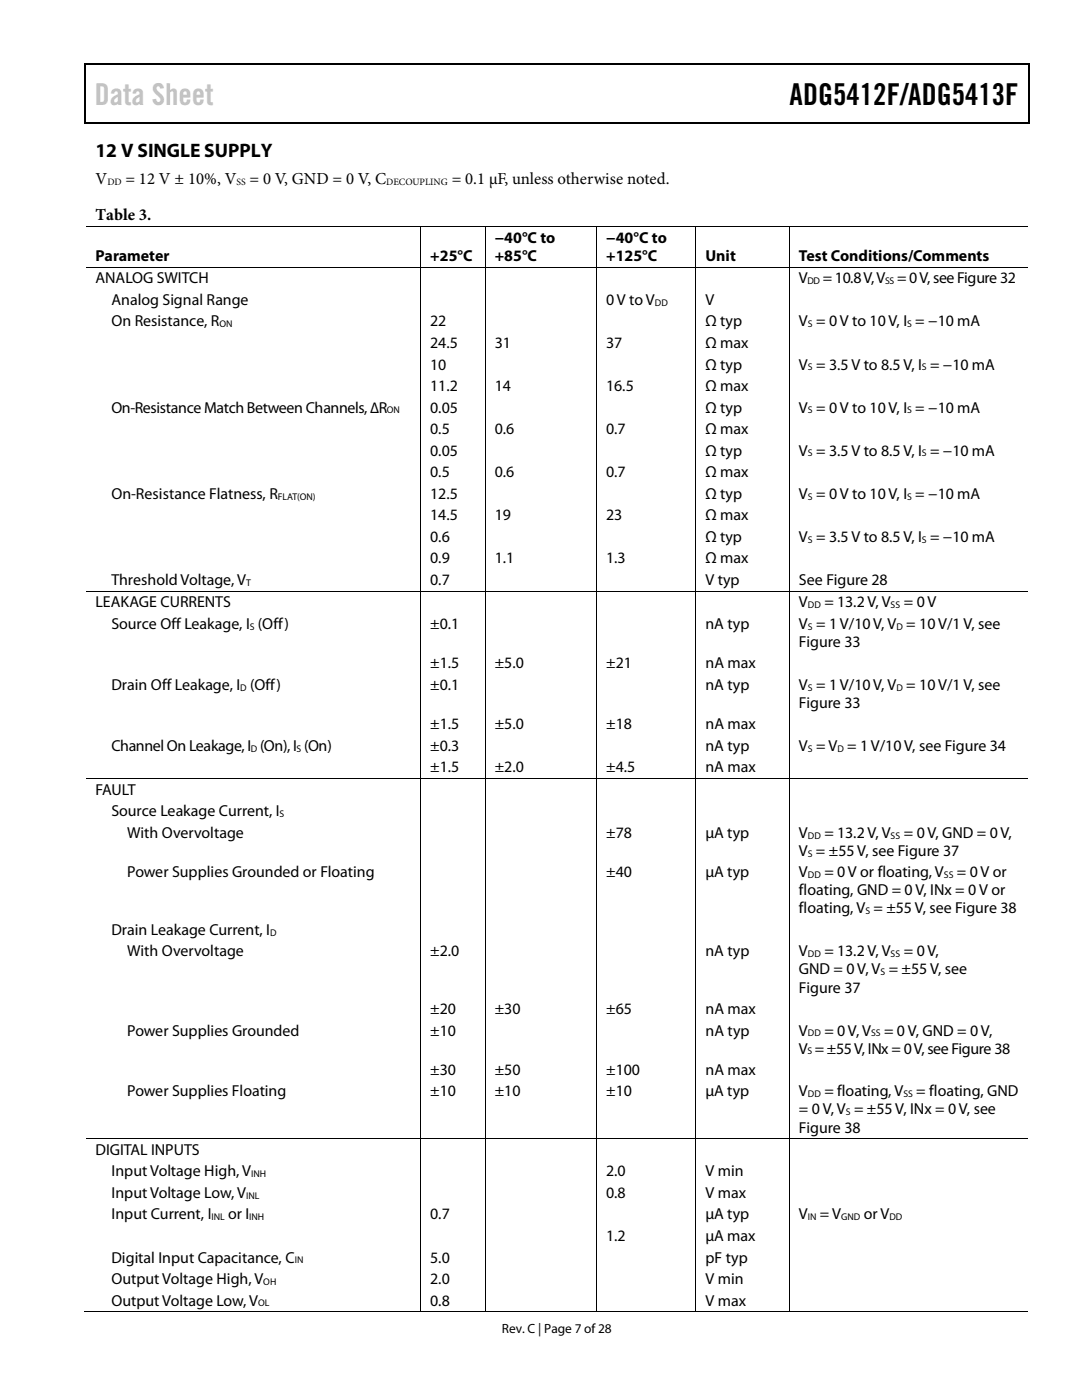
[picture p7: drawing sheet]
<svg xmlns="http://www.w3.org/2000/svg" width="216mm" height="279mm" viewBox="0 0 216 279" stroke-linecap="round" stroke-linejoin="round" font-family="sans-serif">
<defs><g id="words">
<text font-size="6" fill="#c1c1c1" x="18.9" y="20.9">Data Sheet</text>
<text font-size="6" x="157.6" y="20.9">ADG5412F/ADG5413F</text>
<text font-size="3.9" x="19" y="31.3">12 V SINGLE SUPPLY</text>
<g font-size="3.3">
<text x="19" y="36.8">V</text>
<text x="25.1" y="36.8">= 12 V ± 10%, V</text>
<text x="49.8" y="36.8">= 0 V, GND = 0 V, C</text>
<text x="90.1" y="36.8">= 0.1 µF, unless otherwise noted.</text>
<text x="19" y="43.9">Table 3.</text>
</g>
<g font-size="3.2">
<text x="19" y="52.1">Parameter</text>
<text x="85.9" y="52.1">+25°C</text>
<text x="98.7" y="48.4">−40°C to</text>
<text x="98.7" y="52.1">+85°C</text>
<text x="120.9" y="48.4">−40°C to</text>
<text x="120.9" y="52.1">+125°C</text>
<text x="140.8" y="52.1">Unit</text>
<text x="159.4" y="52.1">Test Conditions/Comments</text>
<text x="19" y="56.6">ANALOG SWITCH</text>
<text x="159.4" y="56.6">V</text>
<text x="164.2" y="56.6">= 10.8 V, V</text>
<text x="179" y="56.6">= 0 V, seeFigure 32</text>
<text x="22.2" y="60.9">Analog Signal Range</text>
<text x="22.2" y="65.2">On Resistance, R</text>
<text x="85.9" y="65.2">22</text>
<text x="120.9" y="60.9">0 V to V</text>
<text x="140.8" y="60.9">V</text>
<text x="140.8" y="65.2">Ω typ</text>
<text x="159.4" y="65.2">V = 0 V to 10 V, I = −10 mA</text>
<text x="85.9" y="69.5">24.5</text>
<text x="98.7" y="69.5">31</text>
<text x="120.9" y="69.5">37</text>
<text x="140.8" y="69.5">Ω max</text>
<text x="85.9" y="73.7">10</text>
<text x="140.8" y="73.7">Ω typ</text>
<text x="159.4" y="73.7">V = 3.5 V to 8.5 V, I = −10 mA</text>
<text x="22.2" y="82.3">On-Resistance Match Between Channels, ∆R</text>
<text x="85.9" y="82.3">0.05</text>
<text x="85.9" y="78.1">11.2</text>
<text x="98.7" y="78.1">14</text>
<text x="120.9" y="78.1">16.5</text>
<text x="140.8" y="78.1">Ω max</text>
<text x="140.8" y="82.3">Ω typ</text>
<text x="159.4" y="82.3">V = 0 V to 10 V, I = −10 mA</text>
<text x="85.9" y="86.7">0.5</text>
<text x="98.7" y="86.7">0.6</text>
<text x="120.9" y="86.7">0.7</text>
<text x="140.8" y="86.7">Ω max</text>
<text x="85.9" y="90.9">0.05</text>
<text x="85.9" y="95.2">0.5</text>
<text x="98.7" y="95.2">0.6</text>
<text x="120.9" y="95.2">0.7</text>
<text x="140.8" y="95.2">Ω max</text>
<text x="140.8" y="90.9">Ω typ</text>
<text x="159.4" y="90.9">V = 3.5 V to 8.5 V, I = −10 mA</text>
<text x="22.2" y="99.5">On-Resistance Flatness, R</text>
<text x="85.9" y="99.5">12.5</text>
<text x="140.8" y="99.5">Ω typ</text>
<text x="159.4" y="99.5">V = 0 V to 10 V, I = −10 mA</text>
<text x="85.9" y="103.8">14.5</text>
<text x="98.7" y="103.8">19</text>
<text x="120.9" y="103.8">23</text>
<text x="140.8" y="103.8">Ω max</text>
<text x="85.9" y="108.1">0.6</text>
<text x="85.9" y="112.4">0.9</text>
<text x="98.7" y="112.4">1.1</text>
<text x="120.9" y="112.4">1.3</text>
<text x="140.8" y="108.1">Ω typ</text>
<text x="140.8" y="112.4">Ω max</text>
<text x="159.4" y="108.1">V = 3.5 V to 8.5 V, I = −10 mA</text>
<text x="22.2" y="116.7">Threshold Voltage, V</text>
<text x="85.9" y="116.7">0.7</text>
<text x="140.8" y="116.7">V typ</text>
<text x="159.4" y="116.7">See Figure 28</text>
<text x="19" y="121.2">LEAKAGE CURRENTS</text>
<text x="22.2" y="125.5">Source Off Leakage, I (Off)</text>
<text x="85.9" y="125.5">±0.1</text>
<text x="140.8" y="125.5">nA typ</text>
<text x="159.4" y="121.2">V</text>
<text x="159.4" y="125.5">V = 1 V/10 V, V = 10 V/1 V, see</text>
<text x="164.5" y="121.2">= 13.2 V, V</text>
<text x="180.3" y="121.2">= 0 V</text>
<text x="159.4" y="129.1">Figure 33</text>
<text x="22.2" y="137.7">Drain Off Leakage, I (Off)</text>
<text x="85.9" y="137.7">±0.1</text>
<text x="85.9" y="133.4">±1.5</text>
<text x="98.7" y="133.4">±5.0</text>
<text x="120.9" y="133.4">±21</text>
<text x="140.8" y="137.7">nA typ</text>
<text x="140.8" y="133.4">nA max</text>
<text x="159.4" y="137.7">V = 1 V/10 V, V = 10 V/1 V, see</text>
<text x="159.4" y="141.3">Figure 33</text>
<text x="22.2" y="149.9">Channel On Leakage, I (On), I (On)</text>
<text x="85.9" y="145.5">±1.5</text>
<text x="85.9" y="149.9">±0.3</text>
<text x="98.7" y="145.5">±5.0</text>
<text x="120.9" y="145.5">±18</text>
<text x="140.8" y="149.9">nA typ</text>
<text x="140.8" y="145.5">nA max</text>
<text x="159.4" y="149.9">V = V = 1 V/10 V, see Figure 34</text>
<text x="85.9" y="154.1">±1.5</text>
<text x="98.7" y="154.1">±2.0</text>
<text x="120.9" y="154.1">±4.5</text>
<text x="140.8" y="154.1">nA max</text>
<text x="19" y="158.6">FAULT</text>
<text x="22.2" y="162.9">Source Leakage Current, I</text>
<text x="25.4" y="167.2">With Overvoltage</text>
<text x="120.9" y="167.2">±78</text>
<text x="140.8" y="167.2">µA typ</text>
<text x="159.4" y="167.2">V</text>
<text x="164.5" y="167.2">= 13.2 V, V</text>
<text x="180.3" y="167.2">= 0 V, GND = 0 V,</text>
<text x="159.4" y="170.8">V = ±55 V, see Figure 37</text>
<text x="25.4" y="175.1">Power Supplies Grounded or Floating</text>
<text x="120.9" y="175.1">±40</text>
<text x="140.8" y="175.1">µA typ</text>
<text x="159.4" y="175.1">V</text>
<text x="159.4" y="178.7">floating, GND = 0 V, INx = 0 V or</text>
<text x="164.5" y="175.1">= 0 V or floating, V</text>
<text x="190.9" y="175.1">= 0 V or</text>
<text x="159.4" y="182.3">floating, V = ±55 V, see Figure 38</text>
<text x="22.2" y="186.6">Drain Leakage Current, I</text>
<text x="25.4" y="190.9">With Overvoltage</text>
<text x="85.9" y="190.9">±2.0</text>
<text x="140.8" y="190.9">nA typ</text>
<text x="159.4" y="190.9">V</text>
<text x="164.5" y="190.9">= 13.2 V, V</text>
<text x="180.3" y="190.9">= 0 V,</text>
<text x="159.4" y="194.4">GND = 0 V, V = ±55 V, see</text>
<text x="85.9" y="202.4">±20</text>
<text x="98.7" y="202.4">±30</text>
<text x="120.9" y="202.4">±65</text>
<text x="140.8" y="202.4">nA max</text>
<text x="159.4" y="198.1">Figure 37</text>
<text x="25.4" y="206.7">Power Supplies Grounded</text>
<text x="85.9" y="206.7">±10</text>
<text x="140.8" y="206.7">nA typ</text>
<text x="159.4" y="206.7">V</text>
<text x="164.5" y="206.7">= 0 V, V</text>
<text x="176.4" y="206.7">= 0 V, GND = 0 V,</text>
<text x="85.9" y="214.5">±30</text>
<text x="98.7" y="214.5">±50</text>
<text x="120.9" y="214.5">±100</text>
<text x="140.8" y="214.5">nA max</text>
<text x="159.4" y="210.3">V = ±55 V, INx = 0 V, seeFigure 38</text>
<text x="25.4" y="218.8">Power Supplies Floating</text>
<text x="85.9" y="218.8">±10</text>
<text x="98.7" y="218.8">±10</text>
<text x="120.9" y="218.8">±10</text>
<text x="140.8" y="218.8">µA typ</text>
<text x="159.4" y="218.8">V</text>
<text x="164.5" y="218.8">= floating, V</text>
<text x="182.8" y="218.8">= floating, GND</text>
<text x="159.4" y="226">Figure 38</text>
<text x="159.4" y="222.4">= 0 V, V = ±55 V, INx = 0 V, see</text>
<text x="19" y="230.5">DIGITAL INPUTS</text>
<text x="22.2" y="234.8">Input Voltage High, V</text>
<text x="22.2" y="239.1">Input Voltage Low, V</text>
<text x="120.9" y="239.1">0.8</text>
<text x="120.9" y="234.8">2.0</text>
<text x="140.8" y="239.1">V max</text>
<text x="140.8" y="234.8">V min</text>
<text x="22.2" y="243.4">Input Current, I</text>
<text x="45.5" y="243.4">or I</text>
<text x="85.9" y="243.4">0.7</text>
<text x="140.8" y="243.4">µA typ</text>
<text x="159.4" y="243.4">V</text>
<text x="163.6" y="243.4">= V</text>
<text x="172.4" y="243.4">or V</text>
<text x="22.2" y="252">Digital Input Capacitance, C</text>
<text x="85.9" y="252">5.0</text>
<text x="120.9" y="247.7">1.2</text>
<text x="140.8" y="247.7">µA max</text>
<text x="140.8" y="252">pF typ</text>
<text x="22.2" y="256.3">Output Voltage High, V</text>
<text x="85.9" y="256.3">2.0</text>
<text x="140.8" y="256.3">V min</text>
<text x="22.2" y="260.6">Output Voltage Low, V</text>
<text x="85.9" y="260.6">0.8</text>
<text x="140.8" y="260.6">V max</text>
</g>
<text font-size="2.7" x="100.2" y="266">Rev. C | Page 7 of28</text>
<g font-size="1.9">
<text x="21.4" y="37">DD</text>
<text x="47.2" y="37">SS</text>
<text x="77" y="37">DECOUPLING</text>
<text x="161.1" y="56.7">DD</text>
<text x="176.6" y="56.7">SS</text>
<text x="43.8" y="65.3">ON</text>
<text x="130.7" y="61">DD</text>
<text x="161.2" y="65.3">S</text>
<text x="181" y="65.3">S</text>
<text x="161.2" y="73.9">S</text>
<text x="183.9" y="73.9">S</text>
<text x="77.2" y="82.5">ON</text>
<text x="161.2" y="82.5">S</text>
<text x="181" y="82.5">S</text>
<text x="161.2" y="91.1">S</text>
<text x="183.9" y="91.1">S</text>
<text x="55.5" y="99.7">FLAT(ON)</text>
<text x="161.2" y="99.7">S</text>
<text x="181" y="99.7">S</text>
<text x="161.2" y="108.3">S</text>
<text x="183.9" y="108.3">S</text>
<text x="49.1" y="116.9">T</text>
<text x="49.8" y="125.6">S</text>
<text x="161.2" y="121.4">DD</text>
<text x="161.2" y="125.6">S</text>
<text x="177.7" y="121.4">SS</text>
<text x="178.9" y="125.6">D</text>
<text x="47.9" y="137.8">D</text>
<text x="161.2" y="137.8">S</text>
<text x="178.9" y="137.8">D</text>
<text x="50.1" y="150">D</text>
<text x="59.2" y="150">S</text>
<text x="161.2" y="150">S</text>
<text x="167.1" y="150">D</text>
<text x="55.8" y="163.1">S</text>
<text x="161.2" y="167.4">DD</text>
<text x="177.7" y="167.4">SS</text>
<text x="161.2" y="171">S</text>
<text x="161.2" y="175.3">DD</text>
<text x="188.3" y="175.3">SS</text>
<text x="172.7" y="182.5">S</text>
<text x="53.9" y="186.8">D</text>
<text x="161.2" y="191.1">DD</text>
<text x="177.7" y="191.1">SS</text>
<text x="175.7" y="194.6">S</text>
<text x="161.2" y="206.8">DD</text>
<text x="173.8" y="206.8">SS</text>
<text x="161.1" y="210.4">S</text>
<text x="161.2" y="219">DD</text>
<text x="180.3" y="219">SS</text>
<text x="168.8" y="222.6">S</text>
<text x="49.1" y="239.3">INL</text>
<text x="50.1" y="234.9">INH</text>
<text x="42.2" y="243.5">INL</text>
<text x="49.7" y="243.5">INH</text>
<text x="161.2" y="243.5">IN</text>
<text x="167.9" y="243.5">GND</text>
<text x="177.5" y="243.5">DD</text>
<text x="52.5" y="256.5">OH</text>
<text x="58.8" y="252.1">IN</text>
<text x="51.5" y="260.7">OL</text>
</g>
</g></defs>
<g fill="#000">
<path d="M16.9 12.7h.2v1h-.2zM16.9 12.7h.2v.3h-.2zM82.5 12.7h.3v.3h-.3zM205.1 12.7h.3v1h-.3zM205.1 12.7h.3v.3h-.3zM16.9 24.4h.2v.2h-.2zM82.3 24.4h.2v.2h-.2zM205.1 24.4h.3v.2h-.3zM83.9 45.1h.1v.2h-.1zM83.9 53.3h.1v.1h-.1zM96.8 45.1h.1v.2h-.1zM96.8 53.3h.1v.1h-.1z"/>
<path d="M119 45.1h.2v.2h-.2zM119 53.3h.2v.1h-.2zM138.8 45.1h.1v.2h-.1zM138.8 53.3h.1v.1h-.1zM157.4 45.1h.2v.2h-.2zM157.4 53.3h.2v.1h-.2zM83.9 117.9h.1v.2h-.1zM96.8 117.9h.1v.2h-.1zM119 117.9h.2v.2h-.2zM138.8 117.9h.1v.2h-.1zM157.4 117.9h.2v.2h-.2zM83.9 155.3h.1v.2h-.1z"/>
<path d="M96.8 155.3h.1v.2h-.1zM119 155.3h.2v.2h-.2zM138.8 155.3h.1v.2h-.1zM157.4 155.3h.2v.2h-.2zM83.9 227.2h.1v.2h-.1zM96.8 227.2h.1v.2h-.1zM119 227.2h.2v.2h-.2zM138.8 227.2h.1v.2h-.1zM157.4 227.2h.2v.2h-.2zM83.9 261.7h.1v.2h-.1zM96.8 261.7h.1v.2h-.1zM119 261.7h.2v.2h-.2z"/>
<path d="M138.8 261.7h.1v.2h-.1zM157.4 261.7h.2v.2h-.2z"/>
</g>
<path d="M17 13.7v10.7M17.1 12.8h65.4M82.8 12.8h122.3M205.2 13.7v10.7M17.1 24.5h188" fill="none" stroke="#000" stroke-width=".25"/>
<g fill="none" stroke="#000" stroke-width=".2">
<path d="M17.1 45.2h66.8M17.1 53.3h66.8M83.9 45.3v8M83.9 53.4v64.5M84 45.2h12.8M84 53.3h12.8M96.9 45.3v8M96.9 53.4v64.5M96.9 45.2h22.1M96.9 53.3h22.1M119.1 45.3v8M119.1 53.4v64.5"/>
<path d="M119.2 45.2h19.6M119.2 53.3h19.6M138.9 45.3v8M138.9 53.4v64.5M138.9 45.2h18.5M138.9 53.3h18.5M157.5 45.3v8M157.5 53.4v64.5M157.6 45.2h47.5M157.6 53.3h47.5M17.1 118h66.8M83.9 118.1v37.2"/>
<path d="M84 118h12.8M96.9 118.1v37.2M96.9 118h22.1M119.1 118.1v37.2M119.2 118h19.6M138.9 118.1v37.2M138.9 118h18.5M157.5 118.1v37.2M157.6 118h47.5M17.1 155.4h66.8M83.9 155.5v71.7M84 155.4h12.8"/>
<path d="M96.9 155.5v71.7M96.9 155.4h22.1M119.1 155.5v71.7M119.2 155.4h19.6M138.9 155.5v71.7M138.9 155.4h18.5M157.5 155.5v71.7M157.6 155.4h47.5M17.1 227.3h66.8M83.9 227.4v34.3M84 227.3h12.8M96.9 227.4v34.3"/>
<path d="M96.9 227.3h22.1M119.1 227.4v34.3M119.2 227.3h19.6M138.9 227.4v34.3M138.9 227.3h18.5M157.5 227.4v34.3M157.6 227.3h47.5M16.9 261.8h67M84 261.8h12.8M96.9 261.8h22.1M119.2 261.8h19.6M138.9 261.8h18.5"/>
<path d="M157.6 261.8h47.5"/>
</g>
<use href="#words"/>
</svg>
